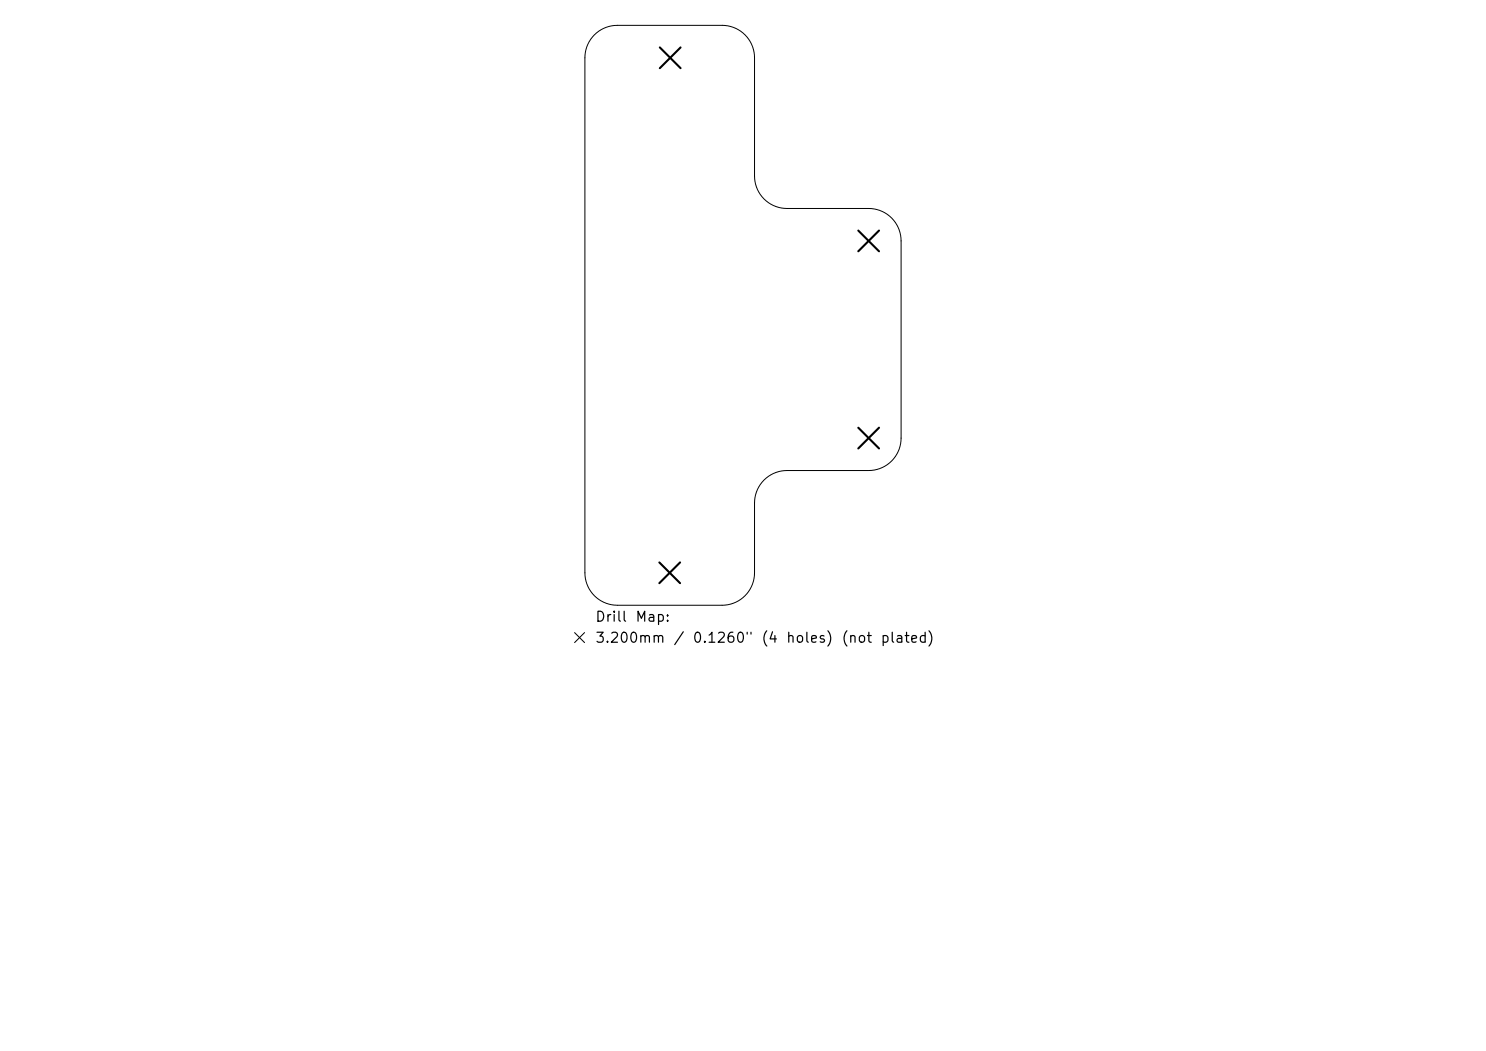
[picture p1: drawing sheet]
<svg xmlns="http://www.w3.org/2000/svg" width="297mm" height="210mm" viewBox="0 0 297 210" stroke-linecap="round" stroke-linejoin="round" font-family="sans-serif">
<defs><g id="words">
<g font-size="2">
<text x="118.8" y="124.7">Drill</text>
<text x="126.8" y="124.7">Map:</text>
<text x="118.8" y="128.9">3.200mm</text>
<text x="134.5" y="128.9">/</text>
<text x="138.3" y="128.9">0.1260&quot;</text>
<text x="152" y="128.9">(4</text>
<text x="157" y="128.9">holes)</text>
<text x="168" y="128.9">(not</text>
<text x="175.8" y="128.9">plated)</text>
</g>
</g></defs>
<path d="M118.8 7a6.5 6.5 0 0 1 4.6-1.9h20.9a6.5 6.5 0 0 1 6.5 6.4v23.7a6.5 6.5 0 0 0 6.5 6.5h16.3a6.5 6.5 0 0 1 6.5 6.4v39.4a6.5 6.5 0 0 1-6.5 6.5h-16.3a6.5 6.5 0 0 0-6.5 6.5v14a6.5 6.5 0 0 1-6.5 6.4h-20.9a6.5 6.5 0 0 1-6.5-6.4v-103a6.5 6.5 0 0 1 1.9-4.5zM114.8 126.4l2 2M116.8 126.4l-2 2" fill="none" stroke="#000" stroke-width=".2"/>
<path d="M131.9 9.5l4.1 4.1M136 9.5l-4.1 4.1M171.5 46.1l4.2 4.1M175.7 46.1l-4.2 4.1M171.5 85.5l4.2 4.1M175.7 85.5l-4.2 4.1M131.8 112.4l4.1 4.1M135.9 112.4l-4.1 4.1" fill="none" stroke="#000" stroke-width=".42"/>
<use href="#words"/>
</svg>
